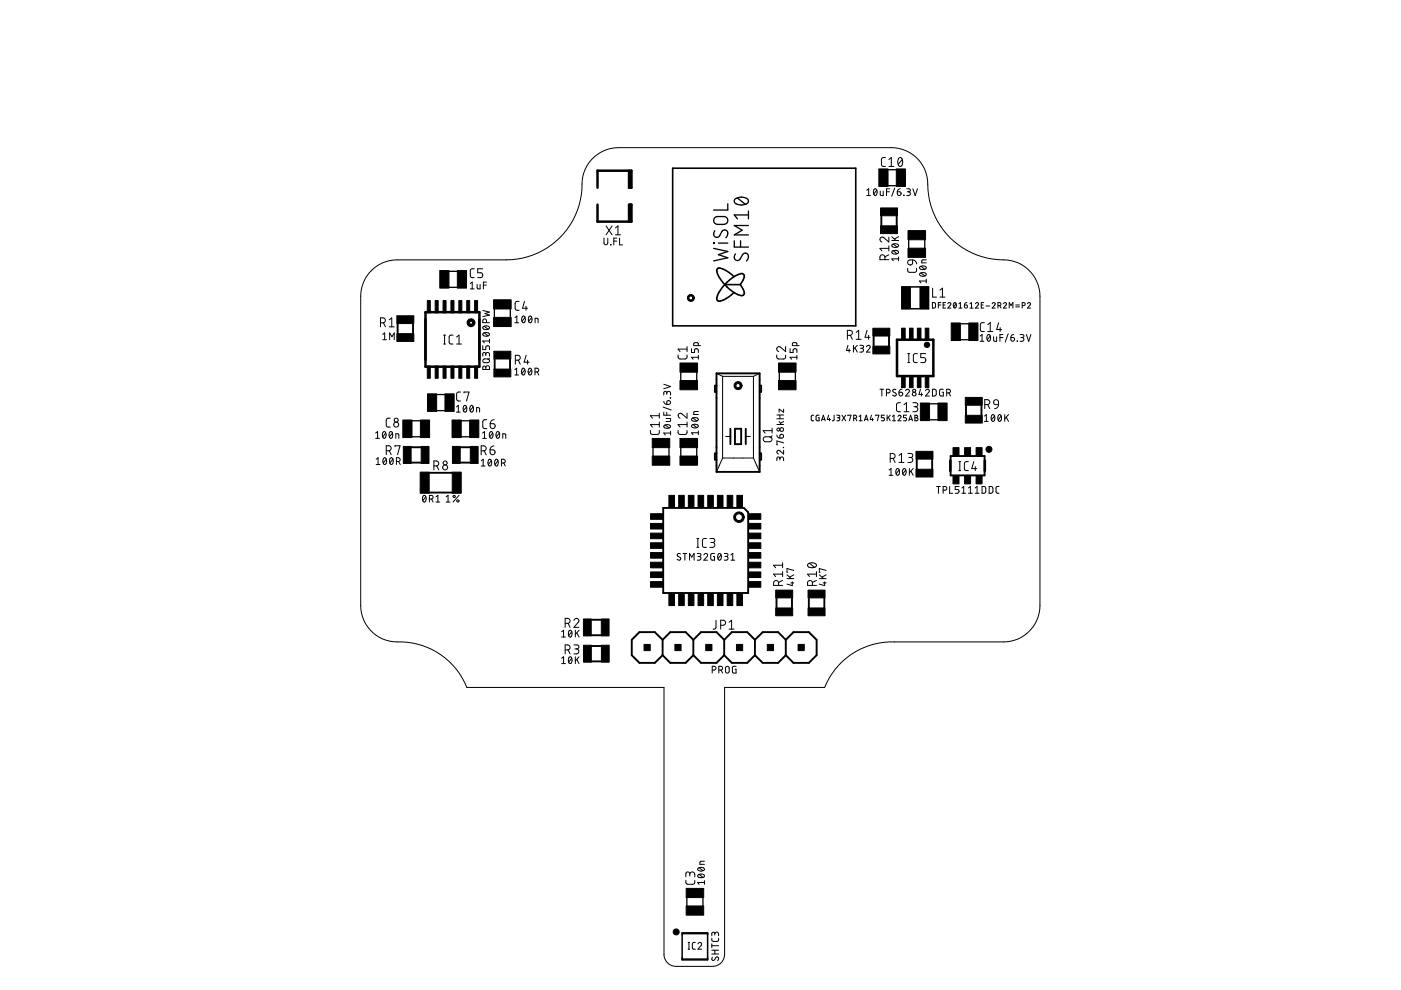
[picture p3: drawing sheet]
<svg xmlns="http://www.w3.org/2000/svg" width="297mm" height="210mm" viewBox="0 0 297 210" stroke-linecap="round" stroke-linejoin="round" font-family="sans-serif">
<g fill="#000" stroke="#000" stroke-width=".21">
<path d="M99.4 67.8a.82 .82 0 0 1 .8-.1 .82 .82 0 0 1 .5 .7h-.5a.32 .32 0 0 1-.5 .3 .32 .32 0 0 1-.1-.5 .32 .32 0 0 1 .6 .1v.1h.5a.84 .84 0 0 1-1.2 .8 .84 .84 0 0 1-.1-1.4z" fill-rule="evenodd"/>
<path d="M145.8 62.8a.75 .75 0 0 1 .9-.3 .75 .75 0 0 1 .5 .7h-.3a.41 .41 0 0 1-.6 .3 .41 .41 0 0 1-.1-.6 .41 .41 0 0 1 .7 .1v.2h.3a.74 .74 0 0 1-.9 .7 .74 .74 0 0 1-.5-1.1z" fill-rule="evenodd"/>
<path d="M196.1 72.7a.6 .6 0 0 1 .6-.1 .6 .6 0 0 1 .4 .5h-.6h.6a.58 .58 0 0 1-.8 .5 .58 .58 0 0 1-.2-.9z" fill-rule="evenodd"/>
<path d="M155.8 81.2a.85 .85 0 0 1 1-.2 .85 .85 0 0 1 .5 .8h-.4a.46 .46 0 0 1-.6 .4 .46 .46 0 0 1-.1-.8 .46 .46 0 0 1 .7 .2v.2h.4a.85 .85 0 0 1-1.1 .8 .85 .85 0 0 1-.4-1.4z" fill-rule="evenodd"/>
<path d="M155.9 108.9a1.12 1.12 0 0 1 1.2-.3 1.12 1.12 0 0 1 .7 1.1h-.4a.73 .73 0 0 1-1.1 .6 .73 .73 0 0 1-.1-1.2 .73 .73 0 0 1 1.2 .4v.2h.4a1.12 1.12 0 0 1-1.5 1 1.12 1.12 0 0 1-.4-1.8z" fill-rule="evenodd"/>
<circle cx="209.7" cy="95.3" r=".64"/>
<circle cx="143.4" cy="197.6" r=".64"/>
</g>
<path d="M133.4 36.2v3.6h.5v-3.6h-7.2v3.6M133.6 36.4v3.4M126.7 43.4v3.6h7.2v-3.6h-.5v3.6M133.6 43.4v3.3M90.2 66.2h11.4v11.5h-11.4zM190.2 72h7.7v7.7h-7.7zM201.5 97.6v2.2M208.8 97.6v2.2" fill="none" stroke="#000" stroke-width=".53"/>
<path d="M142.6 35.7h38.8v33.4h-38.8zM155.6 58.7a5.2 5.2 0 0 0-3.3-1.8l-.3 .1a3.5 3.5 0 0 0 1.3 3 6.1 6.1 0 0 0 4.1 2.7l.4-.4a2.19 2.19 0 0 0-.8-1.9M153.7 60.3h3.3M157 60.3l.3-.5a1.44 1.44 0 0 0 .4-1.6l-.1-.1a3.6 3.6 0 0 0-2.9 1.3 6.5 6.5 0 0 0-2.7 4.1l.2 .3a3.6 3.6 0 0 0 2.9-1.3l.5-.5" fill="none" stroke="#000" stroke-width=".34"/>
<g fill="none" stroke="#000" stroke-width=".4">
<path d="M186.9 45.8v2.1M190.1 45.8v2.1M84.3 68.6v2.1M87.6 68.6v2.1M104.9 76.1v2.2M108.1 76.1v2.2M151.9 79.2h9.2v20.9h-9.2zM185.2 71.2v2.1M188.5 71.2v2.1M87.2 98.1h2.1M87.2 94.8h2.1M97.6 98.1h2.1"/>
<path d="M97.6 94.8h2.1M151.9 96.1h-.3v1.4h.3M151.9 81.8h-.3v1.3h.3M154.9 90.9v3.3M155.8 90.9h1.3v3.3h-1.3zM158.1 90.9v3.3M161.1 96.1h.3v1.4h-.3M161.1 81.8h.3v1.3h-.3M194.4 97.4v2.1M197.6 97.4v2.1M201.5 96.7h7.2v4.1h-7.2zM204.8 85.9v2.2"/>
<path d="M208.1 85.9v2.2M91 100.2h4.9M91 104.4h4.9M140.6 107.7h17.1l.9 .9v17.1h-18zM125.4 137h2.1M125.4 131.4h2.1M125.4 134.7h2.1M140.5 135.7l-1.7-1.7h-3.2l-1.7 1.7v3.2l1.7 1.6h3.2l1.7-1.6M140.5 138.9l1.6 1.6h3.3l1.6-1.6M140.5 135.7v3.2M140.5 135.7l1.6-1.7h3.3l1.6 1.7M147 138.9l1.6 1.6h3.3l1.6-1.6"/>
<path d="M147 135.7v3.2M147 135.7l1.6-1.7h3.3l1.6 1.7M153.5 138.9l1.7 1.6h3.2l1.7-1.6M153.5 135.7l1.7-1.7h3.2l1.7 1.7M153.5 135.7v3.2M160.1 138.9l1.6 1.6h3.3l1.6-1.6M160.1 135.7l1.6-1.7h3.3l1.6 1.7M160.1 135.7v3.2M164.6 126.8v2.1M166.6 135.7l1.6-1.7h3.3l1.6 1.7v3.2l-1.6 1.6h-3.3l-1.6-1.6M166.6 135.7v3.2M167.9 126.8v2.1"/>
<path d="M171.5 126.8v2.1M174.8 126.8v2.1M125.4 140.2h2.1"/>
</g>
<g fill="none" stroke="#000" stroke-width=".21">
<path d="M187.7 33.4h-.5l-.3 .4v1.2l.3 .3h.5M188.5 35.3h1M188.5 33.8l.5-.4v1.9M189.7 39.9l-.6 1.7M190.6 33.5l.1-.1a.78 .78 0 0 1 .7 1.2 .53 .53 0 0 1-.5 .7 .53 .53 0 0 1-.5-.7zM191.3 33.8l-.9 1.1M78.5 57.7a7.5 7.5 0 0 1 5.7-2.6h23.1a16.1 16.1 0 0 0 16.1-16.9 7.8 7.8 0 0 1 7.7-6.9h57.9a7.9 7.9 0 0 1 7.7 8.9 16.2 16.2 0 0 0 16.9 14.9 7.8 7.8 0 0 1 6.9 7.7v65.6a7.7 7.7 0 0 1-7.7 7.7h-23.2a15.4 15.4 0 0 0-14.8 9.7h-21.2v56.5a2.54 2.54 0 0 1-2.5 2.6h-7.8a2.54 2.54 0 0 1-2.5-2.6v-56.5h-41.8a15.6 15.6 0 0 0-15.6-9.7 7.7 7.7 0 0 1-6.9-7.7v-65.6a7.7 7.7 0 0 1 2-5.1zM100.5 57h-.5l-.3 .4v1.2l.3 .2 .5 .1M102.3 57h-1v.8h.6a.53 .53 0 0 1 .5 .5 .53 .53 0 0 1-.5 .6h-.6M103.1 59.8h-.6v1.5M128.1 50.5v1a.4 .4 0 0 0 .4 .4 .4 .4 0 0 0 .4-.4v-1M128.5 47.9l1.3 1.9"/>
<path d="M129.5 51.8v.1zM129.8 47.9l-1.3 1.9M130.1 51.1h.7M130.5 48.3l.5-.4v1.9M130.5 49.8h1.1M130.8 50.5h-.7v1.4M131.4 50.5v1.4h.6M183.8 40.3l.4-.3v1.5M183.8 41.5h.8M185.4 40.1l.2-.1a.84 .84 0 0 1 0 1.5 .9 .9 0 0 1-.2-1.4zM185.9 40.3l-.6 .8M186.6 40.5v.8l.3 .2h.4v-1"/>
<path d="M187.6 55.1v-.6a.53 .53 0 0 0-.5-.5 .53 .53 0 0 0-.5 .5v.6h1.8M188 40.7h.6M188.4 50.3v1l-1-.9a.52 .52 0 0 0-.8 .2 .52 .52 0 0 0 .4 .7M188.4 54l-.8 .4M188.4 52.7h-1.8l.4 .5M188.4 52.1v1.1M188.6 40h-.6v1.5M189.1 51h1.4M189.1 50.2l.8 .8M189.2 53.3a.91 .91 0 0 1 1.3 .2 .87 .87 0 0 1-1.4 0zM189.2 51.9a.77 .77 0 0 1 1.3 .3 .9 .9 0 0 1-1.4-.1zM189.4 53.1l.8 .7"/>
<path d="M189.4 51.8l.8 .6M190.2 40.7h.5a.41 .41 0 0 1 .4 .4 .41 .41 0 0 1-.5 .4 .41 .41 0 0 1-.4-.4zM190.5 54.9h-1.4l.3 .4M190.5 54.5v.8M190.5 50.2l-.9 .5M190.9 40l-.5 .3-.2 .4M191.6 41.4l.1 .1zM192.2 40l.6 .1 .2 .2-.2 .3-.4 .1M192.4 56.9l.1 .6 .3 .2h1.3l.2-.2v-.6M192.6 55.2l.9-.1v.7a.53 .53 0 0 1-.8 .3 .53 .53 0 0 1-.1-.9zM192.6 40.7a.4 .4 0 0 1 .4 .4 .4 .4 0 0 1-.4 .4h-.4M193.5 55.1l.6 .3 .2 .6"/>
<path d="M193.5 40l.5 1.5 .5-1.5M195.1 58a.78 .78 0 0 1 1.3 .3 .78 .78 0 0 1-.8 .3 .78 .78 0 0 1-.6-.5zM195.1 56.6a.9 .9 0 0 1 1.3 .2 .84 .84 0 0 1-1.5 0zM195.3 57.9l.8 .6M195.3 56.5l.8 .6M196.4 55.1h-.8l-.2 .2v.4h1M196.4 59.6h-1.5l.4 .4M196.4 59.2v.8M80.7 68.5h.5a.53 .53 0 0 0 .5-.6 .53 .53 0 0 0-.5-.5h-.5v1.9M81.2 70.9l.4-.3v1.4M81.2 72h.8M81.3 68.5l.4 .8"/>
<path d="M82.5 67.8l.6-.4v1.9M82.5 69.3h1.1M82.6 72v-1.4l.5 .8 .5-.8v1.4M94 72.9h.5M94 71.1h.5M94.3 71.1v1.8M96.1 71.1h-.6l-.3 .4v1.2l.3 .2h.6M96.8 72.9h1.1M96.8 71.5l.5-.4v1.8M99.7 60.1l.4-.3v1.5M99.7 61.3h.8M101.2 60.3v.7l.2 .3h.4v-1"/>
<path d="M102.4 73.3v.8h.6v-.5a.4 .4 0 0 1 .4-.3 .4 .4 0 0 1 .4 .3v.5M102.4 65.8l1.4 .4-1 .3 1 .3-1.4 .3M102.4 70.7a.9 .9 0 0 1 1.4 .2 .83 .83 0 0 1-1.4 0zM102.4 69.3a.78 .78 0 0 1 1.4 .3 .78 .78 0 0 1-.8 .3 .78 .78 0 0 1-.6-.5zM102.5 77.7l.2-.1 .3 .3a.39 .39 0 0 1 .4-.4 .39 .39 0 0 1 .4 .4v.4h-1.4zM102.5 76.2l.9-.1a.4 .4 0 0 1 .4 .4 .4 .4 0 0 1-.4 .4l-.9-.1zM102.5 60.5h.6M102.7 70.6l.8 .6M102.7 69.2l.8 .6M103 75.1a.39 .39 0 0 1 .4-.4 .39 .39 0 0 1 .4 .4v.4M103 75.4v-.5l-.4-.2-.2 .2v.6M103 77.9v.4"/>
<path d="M103.1 68.4v-.4a.39 .39 0 0 0-.3-.4 .39 .39 0 0 0-.4 .4v.4h1.4M103.8 71.9v.8M103.8 75.9l-.3 .4M103.8 72.3h-1.4l.3 .4M109.2 78.4l.3-.3v1.4M109.2 79.5h.7M109.2 68.4h.8M109.2 67.3l.4-.3v1.4M109.3 76.4h.5a.52 .52 0 0 0 .5-.5 .52 .52 0 0 0-.5-.6h-.5v1.9M109.9 76.4l.4 .8M110.1 63.9h-.6l-.3 .4v1.2l.3 .3h.6M110.7 78.2l.1-.1a.71 .71 0 0 1 .6 .5 .71 .71 0 0 1-.2 .7l-.2 .2a.9 .9 0 0 1-.3-1.3z"/>
<path d="M110.8 67.1l.2-.1a.83 .83 0 0 1 0 1.4 .86 .86 0 0 1-.2-1.3zM111.2 63.9l-.4 1.5h1M111.3 78.4l-.7 .8M111.3 67.3l-.6 .8M111.5 64.9v.9M111.5 75.3l-.4 1.5h1.1M111.9 76.4v.8M112.1 78.2l.1-.1a.73 .73 0 0 1 .6 .7 .73 .73 0 0 1-.6 .7l-.2-.4zM112.2 67.1l.2-.1a.85 .85 0 0 1 0 1.4 .88 .88 0 0 1-.2-1.3zM112.7 78.4l-.6 .8M112.7 67.3l-.6 .8M113.4 78.9h.4a.4 .4 0 0 0 .4-.4 .4 .4 0 0 0-.4-.4h-.4v1.4"/>
<path d="M113.5 68.4v-.9l.6 .1v.8M113.9 78.9l.3 .6M143.8 75.3v.6l.4 .2h1.2l.2-.2 .1-.6M145.7 73.5v1M145.7 74h-1.9l.4 .5M146.6 73.9v.8h.7v-.4a.41 .41 0 0 1 .4-.4 .41 .41 0 0 1 .4 .4v.4M148.1 73.3l-.2-.6-.8 .1v.5h1.4M148.1 75.8h-1.5l.3 .4M148.1 75.4v.8M151.9 79.2l1.3 .6M153.2 79.8v17.3M153.2 79.8h6.5"/>
<path d="M159.7 79.8v17.3M161.1 79.2l-1.4 .6M164.7 75.3v.6l.4 .2h1.2l.2-.2 .1-.6M166.6 73.5v1l-1.1-.9a.52 .52 0 0 0-.8 .2 .52 .52 0 0 0 .4 .7M167.5 73.9v.8h.6v-.4a.41 .41 0 0 1 .5-.4 .41 .41 0 0 1 .4 .4v.4M169 73.3l-.2-.6-.8 .1v.5h1.4M169 75.8h-1.5l.3 .4M169 75.4v.8M179.7 71.1h.5a.53 .53 0 0 0 .5-.5 .53 .53 0 0 0-.5-.6h-.5v1.9M179.8 73.2l-.3 1.1h.8M180 74v.7M180.3 71.1l.4 .8"/>
<path d="M181 73.2v1.5M181.3 73.8l.5 .9M181.5 70.5l.6-.5v1.9M181.5 71.9h1.1M181.8 73.2l-.8 .9M182.3 73.2h.6l.2 .2-.2 .4-.4 .1M182.7 73.9a.4 .4 0 0 1 .4 .4 .4 .4 0 0 1-.4 .4h-.4M183.7 73.5a.39 .39 0 0 1 .6-.3 .39 .39 0 0 1 .1 .7l-.7 .8h.8M183.8 70l-.4 1.5h1.1M184.1 71.1v.8M192.5 76.9h.4M192.5 75h.4"/>
<path d="M192.7 75v1.9M194.5 75h-.6l-.2 .4v1.2l.2 .2 .6 .1M196.3 75h-1.1v.8h.7a.54 .54 0 0 1 .4 .5 .54 .54 0 0 1-.4 .6h-.7M197.7 64.2h.4l.2 .1v.8l-.2 .2h-.4zM197.7 61.1v1.9h.9M198.9 64.7h.6M199.3 63h1M199.3 61.5l.5-.4v1.9M199.5 64.2h-.6v1.1M200 64.7h.4M200.5 64.2h-.5v1.1h.5M201 64.4a.32 .32 0 0 1 .4-.2 .32 .32 0 0 1 .1 .5l-.5 .6h.6"/>
<path d="M202.3 64.2h.1a.58 .58 0 0 1 .4 .5 .58 .58 0 0 1-.4 .6l-.3-.6zM202.7 64.4l-.5 .7M203.3 65.3h.7M203.3 64.4l.3-.2v1.1M204.5 64.7h.4a.33 .33 0 0 1 .2 .3 .33 .33 0 0 1-.3 .3 .33 .33 0 0 1-.3-.3zM205 64.2h-.3l-.2 .5M205.7 65.3h.6M205.7 64.4l.3-.2v1.1M206.8 64.4a.32 .32 0 0 1 .5-.2 .32 .32 0 0 1 .1 .5l-.6 .6h.7M207.8 71.2l.4-.3v1.5M207.8 72.4h.8M208 64.7h.4"/>
<path d="M208.6 64.2h-.6v1.1h.6M208.7 68.4h-.6l-.2 .4v1.2l.2 .3h.6M209 64.9h.8M209.4 71l.2-.1a.84 .84 0 0 1 0 1.5 .89 .89 0 0 1-.2-1.4zM209.4 70.3h1.1M209.4 68.8l.6-.4v1.9M210 71.2l-.7 .8M210.4 64.4a.32 .32 0 0 1 .4-.2 .32 .32 0 0 1 .1 .5l-.5 .6h.6M210.7 71.4v.7l.2 .3h.4v-1M211.6 64.8l.6-.1v-.4l-.6-.1v1.1M211.7 68.4l-.4 1.5h1.1M212 64.8l.2 .5"/>
<path d="M212 71.6h.6M212 69.5v.8M212.6 70.9h-.6v1.5M212.7 64.4a.32 .32 0 0 1 .5-.2 .32 .32 0 0 1 .1 .5l-.6 .6h.7M213.8 70.8l-.7 1.7M214 65.3v-1.1l.4 .6 .4-.6v1.1M214.3 71.6h.5a.4 .4 0 0 1 .3 .4 .4 .4 0 0 1-.4 .4 .4 .4 0 0 1-.4-.4zM214.9 70.9l-.3 .1-.3 .6M215.3 64.7h.8M215.3 65.1h.8M215.7 72.3h.1M216.3 70.9l.6 .1 .2 .2-.2 .3-.4 .1"/>
<path d="M216.7 71.6a.4 .4 0 0 1 .4 .4 .4 .4 0 0 1-.4 .4h-.4M216.7 64.8l.6-.1v-.4l-.6-.1v1.1M217.6 70.9l.5 1.5 .5-1.5M217.8 64.4a.32 .32 0 0 1 .5-.2 .32 .32 0 0 1 .1 .5l-.6 .6h.7M79.7 91.8l.4-.3v1.4M79.7 92.9h.8M79.8 97.4l.4-.4v1.5M79.8 98.5h.8M81.2 91.6l.3-.1a.84 .84 0 0 1 0 1.4 .91 .91 0 0 1-.3-1.3zM81.3 97.2l.3-.2a.78 .78 0 0 1 .4 .8 .78 .78 0 0 1-.6 .7l-.2-.5zM81.8 91.8l-.6 .8M81.9 95.6h.5a.53 .53 0 0 0 .5-.6 .53 .53 0 0 0-.5-.5h-.5v1.9"/>
<path d="M81.9 97.4l-.6 .8M82.5 95.6l.5 .8M82.7 91.6l.2-.1a.84 .84 0 0 1 0 1.4 .93 .93 0 0 1-.2-1.3zM82.7 88.7h-.5l-.3 .4v1.2l.3 .2 .5 .1M82.8 97.2l.2-.2a.84 .84 0 0 1 0 1.5 .9 .9 0 0 1-.2-1.3zM83.2 91.8l-.7 .8M83.3 97.4l-.6 .8M83.8 94.7v-.2h1l-.5 1.9M83.9 92.9v-.9l.6 .1 .1 .8M84.1 97.9h.4a.4 .4 0 0 0 .4-.4 .4 .4 0 0 0-.4-.5h-.4v1.5M84.5 97.9l.4 .6M92 98.8h.5a.53 .53 0 0 0 .5-.5 .53 .53 0 0 0-.5-.6h-.5v1.9"/>
<path d="M92.6 98.8l.4 .8M96.8 86.3l.4-.4v1.5M96.8 87.4h.8M97.6 83.1l-.5 .1-.3 .3v1.3l.3 .2h.5M98.4 86l.2-.1a.87 .87 0 0 1 0 1.5 .88 .88 0 0 1-.2-1.4zM98.4 83.3v-.2h1l-.5 1.9M98.9 86.3l-.6 .8M99.8 86l.2-.1a.84 .84 0 0 1 0 1.5 .9 .9 0 0 1-.2-1.4zM100.3 86.3l-.6 .8M101 87.4v-1l.6 .2 .1 .8M102 95.6h.6a.53 .53 0 0 0 .5-.5 .53 .53 0 0 0-.5-.6h-.6v1.9M102 98.8h.8"/>
<path d="M102 97.7l.4-.3v1.4M102.3 92.9h.8M102.3 91.8l.4-.3v1.4M102.7 95.6l.4 .8M103.2 89h-.6l-.2 .4v1.2l.2 .2 .6 .1M103.6 97.5l.2-.1a.84 .84 0 0 1 0 1.4 .9 .9 0 0 1-.2-1.3zM103.9 95.4h.6a.53 .53 0 0 1 .5 .6 .53 .53 0 0 1-.6 .4 .53 .53 0 0 1-.5-.5zM103.9 89.8h.7a.53 .53 0 0 1 .4 .6 .53 .53 0 0 1-.6 .5 .53 .53 0 0 1-.5-.5zM103.9 91.6l.2-.1a.84 .84 0 0 1 0 1.4 .89 .89 0 0 1-.2-1.3zM104.2 97.7l-.7 .8M104.5 91.8l-.7 .8M104.7 94.5l-.6 .3-.2 .6"/>
<path d="M104.8 89l-.6 .2-.3 .6M105.1 97.5l.2-.1a.84 .84 0 0 1 0 1.4 .86 .86 0 0 1-.2-1.3zM105.3 91.6l.3-.1a.87 .87 0 0 1 0 1.4 .91 .91 0 0 1-.3-1.3zM105.6 97.7l-.7 .8M105.9 91.8l-.7 .8M106.3 98.2h.4a.4 .4 0 0 0 .4-.4 .4 .4 0 0 0-.4-.4h-.4v1.4M106.6 92.9v-.9l.6 .1v.8M106.8 98.2l.3 .6M137.9 91.3v.6l.4 .2h1.2l.3-.2v-.6M139.8 90h-1.9l.4 .6M139.8 87.6v1.1M139.8 89.5v1.1"/>
<path d="M139.8 88.1h-1.9l.4 .6M140.6 86.3l1.7 .6M140.7 85.1l.3 .5 .4 .1M140.7 87.4v.6h1.5M140.7 81.5l1.5 .5-1.5 .4M140.8 90.2a.82 .82 0 0 1 1.4 .3 .79 .79 0 0 1-.8 .3 .79 .79 0 0 1-.6-.5zM141.1 90.1l.8 .6M141.2 88.7h1l-.2 .6-.8 .1M141.4 83.4a.4 .4 0 0 1 .4-.4 .4 .4 0 0 1 .4 .4v.4M141.4 83.6v-.5l-.4-.1-.2 .1-.1 .7M141.4 87.4v.6M141.5 85a.41 .41 0 0 1 .6 .2 .41 .41 0 0 1-.3 .5h-.4z"/>
<path d="M142.1 84.3l.1 .1zM142.2 91.8h-1.5l.4 .4M142.2 91.4v.8M143.8 91.3v.6l.4 .2h1.2l.2-.2 .1-.6M145.7 87.6v1.1l-1.1-.9a.52 .52 0 0 0-.8 .1 .52 .52 0 0 0 .4 .8M145.7 89.5v1.1M145.7 90h-1.9l.4 .6M146.7 90.1a.93 .93 0 0 1 1.4 .2 .84 .84 0 0 1-1.5 0zM146.7 88.7a.93 .93 0 0 1 1.4 .2 .84 .84 0 0 1-1.5 0zM146.9 90l.8 .7M146.9 88.6l.8 .7M148.1 87.2l-.9 .1-.1 .2v.4h1"/>
<path d="M148.1 91.4v.8M148.1 91.8h-1.5l.3 .4M153.2 97.1h6.5M153.2 97.1l-1.3 3M153.9 92.5h1M158.1 92.5h1M159.7 97.1l1.4 3M162 92.7l1.2-.1a.53 .53 0 0 1 .5 .5 .53 .53 0 0 1-.5 .6l-1.2-.2-.2-.3zM163.7 92.4l-.4 .4M163.7 91.3h-1.9l.4 .5M163.7 90.8v1M164.7 92.2l.1 .4 .6 .3"/>
<path d="M164.7 90h1.4M164.7 88.8h1.4M164.7 88h1.4M165.2 89.4l.5 .6M165.4 97.3a.39 .39 0 0 1 .3-.4 .39 .39 0 0 1 .4 .4v.4M165.4 97.5l-.1-.4-.3-.2-.3 .2v.6M165.4 88v.8M165.4 92.2a.41 .41 0 0 1 .7 .1 .41 .41 0 0 1-.3 .6h-.4zM166.1 94.8h.1M166.1 95.5v.8l-.7-.7a.39 .39 0 0 0-.7 .1 .39 .39 0 0 0 .3 .6M166.1 86.8v.6l-.9-.6v.6M166.1 93.9l-1.4-.4v.8h.2"/>
<path d="M166.1 89.4l-.6 .3M172.5 88l-.3 .1-.2 .2v.7l.5 .2M173.7 88l-.7 .2v.7l.2 .3h.5v-.6h-.2M174.2 89.2l.4-1.2 .4 1.2M174.3 88.9h.6M175.7 88l-.3 .9h.7M175.9 88.7v.5M176.8 88v1l-.3 .2M177.4 88l.5 .1 .2 .1-.2 .3-.4 .1M177.7 88.6l.3 .1 .1 .3-.2 .2h-.5M178.5 88l.8 1.2M179.3 88l-.8 1.2"/>
<path d="M179.8 88.2v-.2h.6l-.3 1.2M181 88.7h.5l.1-.3v-.2l-.6-.2v1.2M181.4 88.7l.3 .5M182.2 89.2h.6M182.2 88.3l.3-.3v1.2M183.3 89.2l.4-1.2 .3 1.2M183.4 88.9h.6M184.8 88l-.3 .9h.7M185 88.7v.5M185.7 88.2v-.2h.6l-.3 1.2M186.6 82.5h.7M187 82.5v1.5"/>
<path d="M187.5 88h-.6v.6h.4a.34 .34 0 0 1 .2 .3 .34 .34 0 0 1-.2 .3h-.4M187.9 83.3h.4a.39 .39 0 0 0 .4-.4 .39 .39 0 0 0-.4-.4h-.4v1.5M188.1 88v1.2M188.4 88.5l.3 .7M188.5 99.7l.4-.4v1.5M188.7 97.2h.6a.53 .53 0 0 0 .5-.5 .53 .53 0 0 0-.5-.6h-.6v1.9M188.7 88l-.6 .8M189.2 89.2h.7M189.2 88.3l.3-.3v1.2M189.4 97.2l.4 .8M189.9 82.6a.36 .36 0 0 0-.5 0 .36 .36 0 0 0 0 .5l.5 .3a.36 .36 0 0 1 0 .5 .36 .36 0 0 1-.5 0l-.2-.1M190.1 99.4l.2-.1a.84 .84 0 0 1 0 1.5 .9 .9 0 0 1-.2-1.4z"/>
<path d="M190.4 88.3a.32 .32 0 0 1 .4-.3 .32 .32 0 0 1 .1 .6l-.5 .6h.7M190.6 83.2h.5a.4 .4 0 0 1 .3 .4 .4 .4 0 0 1-.4 .4 .4 .4 0 0 1-.4-.4zM190.6 96.6l.5-.5v1.9M190.6 98h1.1M190.6 99.7l-.6 .8M190.9 85.4h-.5l-.3 .4v1.2l.3 .2 .5 .1M191.2 82.5l-.3 .1-.3 .6M191.5 99.4h.1a.73 .73 0 0 1 .6 .5 .73 .73 0 0 1-.3 .8l-.2 .1a.9 .9 0 0 1-.2-1.4zM191.7 87.3h1M191.7 85.8l.5-.4v1.9M192 82.8a.39 .39 0 0 1 .6-.3 .39 .39 0 0 1 .1 .7l-.7 .8h.8M192 99.7l-.6 .8"/>
<path d="M192.2 88h-.6v.6h.4a.34 .34 0 0 1 .2 .3 .34 .34 0 0 1-.2 .3h-.4M192.5 96.1h.6a.42 .42 0 0 1 .4 .5 .42 .42 0 0 1-.4 .4h-.4M192.7 89.2l.4-1.2 .4 1.2M192.8 88.9h.6M192.8 99.3v1.5M193 97a.53 .53 0 0 1 .5 .5 .53 .53 0 0 1-.5 .5h-.5M193.1 99.9l.5 .9M193.5 85.4h.7a.42 .42 0 0 1 .4 .4 .42 .42 0 0 1-.4 .4h-.4M193.6 99.3l-.8 .9M194 88l.4 .1 .2 .1-.3 .4 .3 .2-.2 .4h-.4zM194 88.6h.3M194.1 86.2a.53 .53 0 0 1 .5 .6 .53 .53 0 0 1-.5 .5h-.6"/>
<path d="M195.2 82.5l-.4 1.2h.8M195.4 83.3v.7M196.2 82.8a.39 .39 0 0 1 .6-.3 .39 .39 0 0 1 .1 .7l-.7 .8h.8M197.7 82.5h.5l.3 .3v.9l-.3 .2-.5 .1zM200 82.5h-.6l-.2 .2v1l.3 .3h.5v-.8h-.2M200.7 83.3h.4a.39 .39 0 0 0 .4-.4 .39 .39 0 0 0-.4-.4h-.4v1.5M201.2 83.3l.3 .7M203.3 99.8h.4M203.3 97.9h.4M203.5 97.9v1.9M205.3 97.9h-.6l-.2 .4v1.2l.2 .2 .6 .1M206.5 97.9l-.5 1.5h1.1"/>
<path d="M206.8 98.9v.9M208.7 88.2l.4-.3v1.4M208.7 89.3h.8M208.8 85.8h.5a.53 .53 0 0 0 .6-.5 .53 .53 0 0 0-.6-.6h-.5v1.9M209.4 85.8l.4 .8M210.3 88l.2-.1a.84 .84 0 0 1 0 1.4 .9 .9 0 0 1-.2-1.3zM210.8 84.9l.3-.1 .5 .1 .1 .9-.9-.1zM210.9 88.2l-.7 .8M211.7 85.8l-.2 .6-.6 .2M211.7 88l.2-.1a.84 .84 0 0 1 0 1.4 .9 .9 0 0 1-.2-1.3zM212.3 88.2l-.7 .8M213 87.9v1.4"/>
<path d="M213.3 88.5l.5 .8M213.8 87.9l-.8 .9M89.7 105.1l.3-.1a.83 .83 0 0 1 0 1.4 .9 .9 0 0 1-.3-1.3zM90.3 105.3l-.7 .8M91 105.8h.4a.39 .39 0 0 0 .4-.4 .39 .39 0 0 0-.4-.4h-.4v1.4M91.5 105.8l.3 .6M92.4 105.3l.4-.3v1.4M92.4 106.4h.8M94.6 106.4h.8M94.6 105.3l.4-.3v1.4M97.3 105l-1.2 1.4M144.3 117.5l-.2-.1a.34 .34 0 0 0-.5 .1 .34 .34 0 0 0 .1 .4l.5 .3a.39 .39 0 0 1-.1 .6 .39 .39 0 0 1-.5-.2"/>
<path d="M144.8 117.3h.8M145.2 117.3v1.5M146.2 118.8v-1.5l.5 .8 .5-.8v1.5M147.7 116.1h.5M147.7 114.2h.5M147.8 117.3l.6 .1 .2 .2-.2 .3-.4 .1M148 114.2v1.9M148.2 118a.39 .39 0 0 1 .4 .4 .39 .39 0 0 1-.4 .4h-.4M149.2 117.7a.4 .4 0 0 1 .6-.3 .4 .4 0 0 1 .1 .6l-.7 .8h.8M149.8 114.2h-.6l-.3 .4 .2 1.4 .7 .1M150.5 114.2h.7a.42 .42 0 0 1 .4 .4 .42 .42 0 0 1-.4 .4h-.5M151 115a.52 .52 0 0 1 .6 .5 .52 .52 0 0 1-.6 .6h-.5"/>
<path d="M151.5 117.3l-.6 .1-.2 .1v.9l.2 .3 .6 .1v-.8h-.2M152.3 117.4l.2-.1a.83 .83 0 0 1 0 1.5 .9 .9 0 0 1-.2-1.4zM152.9 117.7l-.7 .7M153.6 117.3l.6 .1 .1 .2-.1 .3-.5 .1M154 118a.39 .39 0 0 1 .4 .4 .39 .39 0 0 1-.4 .4h-.4M155 118.8h.8M155 117.7l.4-.4v1.5M165.9 119.3v1.1M165.9 119.8h-1.9l.4 .6M171.3 119.6a1.2 1.2 0 0 1 1.8 .2 1.1 1.1 0 0 1-1.9 0zM171.6 119.4l1.1 .9M188.5 100.8h.8"/>
<path d="M198.6 103.1h.8M199 103.1v1.5M200 103.9h.4a.39 .39 0 0 0 .3-.4 .39 .39 0 0 0-.3-.4h-.4v1.5M201.3 103.1v1.5h.7M203.3 103.1h-.8v.7h.5a.41 .41 0 0 1 .3 .4 .41 .41 0 0 1-.3 .4h-.5M203.9 104.6h.8M203.9 103.5l.4-.4v1.5M205.3 104.6h.8M205.3 103.5l.4-.4v1.5M206.8 104.6h.8M206.8 103.5l.4-.4v1.5M208.2 103.1l.6 .1 .2 .2v.9l-.2 .2-.6 .1z"/>
<path d="M209.7 103.1l.6 .1 .2 .2v.8l-.2 .3-.6 .1zM211.8 103.1l-.4 .1-.2 .3v.9l.6 .2M119.1 139.6l.4-.3v1.4M119.1 133.9l.4-.3v1.5M119.1 135.1h.8M119.8 137.8h.6a.53 .53 0 0 0 .5-.5 .53 .53 0 0 0-.5-.6h-.6v1.9M119.8 132.2h.6a.53 .53 0 0 0 .5-.6 .53 .53 0 0 0-.5-.5h-.6v1.9M120.5 137.8l.4 .8M120.5 132.2l.4 .8M120.7 139.4l.2-.1a.87 .87 0 0 1 0 1.4 .88 .88 0 0 1-.2-1.3zM120.7 133.7l.2-.1a.87 .87 0 0 1 0 1.5 .88 .88 0 0 1-.2-1.4zM121.2 139.6l-.6 .8"/>
<path d="M121.2 133.9l-.6 .8M121.7 136.7h.6a.42 .42 0 0 1 .4 .5 .42 .42 0 0 1-.4 .4h-.4M121.7 131.5a.52 .52 0 0 1 .7-.4 .52 .52 0 0 1 .2 .9l-.9 1h1M122 133.6v1.5M122 139.3v1.4M122.2 137.6a.53 .53 0 0 1 .5 .5 .53 .53 0 0 1-.5 .5h-.5M122.3 139.8l.5 .9M122.3 134.2l.5 .9M122.8 139.3l-.8 .8M122.8 133.6l-.8 .9M151.8 131.5v1.6l-.2 .3h-.4M152.8 132.6h.5a.53 .53 0 0 0 .5-.6 .53 .53 0 0 0-.5-.5h-.5v1.9"/>
<path d="M154.6 133.4h1M154.6 131.9l.5-.4v1.9M165.1 124.1v-.5a.53 .53 0 0 0-.6-.5 .53 .53 0 0 0-.5 .5v.5h1.9M165.9 121.7h-1.9l.4 .6M165.9 123.1l-.8 .4M165.9 121.2v1.1M166.9 122.7h1.4M166.9 121.9l.8 .8M167.7 123.6h.6M168 123.4v.8l-1.1-.4M168.3 120.9l-1.4-.4v.8h.1M168.3 121.9l-.9 .5"/>
<path d="M172.3 124.1v-.5a.52 .52 0 0 0-.6-.5 .52 .52 0 0 0-.5 .5v.5h1.9M173.1 123.1l-.8 .4M173.1 121.7h-1.9l.4 .6M173.1 121.2v1.1M173.7 122.7h1.5M173.7 121.9l.9 .8M174.5 123.6h.7M174.8 123.4v.8l-1.1-.4M175.2 120.9l-1.5-.4v.8h.2M175.2 121.9l-.9 .5M119.1 140.7h.8M151 142.1h.4a.4 .4 0 0 0 .4-.4 .4 .4 0 0 0-.4-.4h-.4v1.4"/>
<path d="M152.4 142.1h.4a.4 .4 0 0 0 .4-.4 .4 .4 0 0 0-.4-.4h-.4v1.4M152.9 142.1l.3 .6M153.9 141.4l.3-.1 .3 .1 .1 .9a.39 .39 0 0 1-.4 .4 .39 .39 0 0 1-.4-.4zM156.1 141.3h-.6l-.2 .2v.9l.2 .3h.6v-.8h-.3M145.4 186.6v.6l.4 .3h1.2l.3-.3v-.6M145.9 199.8h.3M146.1 199.8v1.5M146.2 185.4a.53 .53 0 0 1 .6-.5 .53 .53 0 0 1 .5 .5v.5M146.2 185.7v-.4a.41 .41 0 0 0-.4-.4 .41 .41 0 0 0-.4 .4v.6M147.4 199.8l-.4 .1-.2 .2v1l.2 .1 .4 .1M148 185.5a.88 .88 0 0 1 1.4 .2 .87 .87 0 0 1-1.5 0zM148 184.1a.9 .9 0 0 1 1.4 .2 .84 .84 0 0 1-1.5 0z"/>
<path d="M148.2 185.4l.8 .6M148.2 184l.8 .6M149.4 182.6h-.8l-.2 .3v.4h1M149.4 187.1h-1.5l.3 .4M149.4 186.7v.8M150.9 198.9v.5l.3 .2h1l.1-.2 .1-.5M151.6 198a.4 .4 0 0 1 .4-.4 .4 .4 0 0 1 .4 .4v.4M151.6 198.2l-.1-.4-.3-.2-.3 .2v.6M145.9 201.3h.3M148 200.1a.39 .39 0 0 1 .5-.2 .39 .39 0 0 1 .2 .6l-.7 .8h.8M150.9 202.3h1.5M150.9 201.5h1.5"/>
<path d="M150.9 200.5h1.5M150.9 200.1v.8M151 203a.36 .36 0 0 0-.1 .5 .36 .36 0 0 0 .5 .1l.4-.5a.36 .36 0 0 1 .5-.1 .36 .36 0 0 1 0 .5l-.2 .2M151.6 201.5v.8"/>
<circle cx="84" cy="89.1" r=".42"/>
<circle cx="84" cy="90" r=".52"/>
<circle cx="94.4" cy="98.2" r=".42"/>
<circle cx="94.4" cy="99.1" r=".52"/>
<circle cx="165" cy="91.1" r=".32"/>
<circle cx="165.7" cy="91.1" r=".4"/>
<circle cx="193.8" cy="83.6" r=".4"/>
<circle cx="193.8" cy="82.8" r=".32"/>
<circle cx="96.3" cy="105.3" r=".24"/>
<circle cx="97.1" cy="106.2" r=".24"/>
</g>
<path d="M191.2 60.8h5.7v4.7h-5.7zM144.6 197.8h5.4v5.7h-5.4zM144.6 198h5.4M144.6 203.3h5.4" fill="none" stroke="#000" stroke-width=".32"/>
<g fill="#000" stroke="#000" stroke-width=".21">
<path d="M186.3 35.8h2v3.7h-2zM190 35.8h2v3.7h-2zM93.2 57.4h2v3.7h-2zM97 57.4h1.9v3.7h-1.9zM186.7 47.9h3.6v1.6h-3.6zM186.7 44.1h3.6v1.6h-3.6zM192.5 48.9h3.7v1.9h-3.7zM192.5 52.6h3.7v2h-3.7zM84.1 70.7h3.6v1.7h-3.6zM84.1 67h3.6v1.6h-3.6zM90.6 63.7h.6v2.6h-.6zM90.6 77.6h.6v2.6h-.6z"/>
<path d="M92.3 63.7h.6v2.6h-.6zM92.3 77.6h.6v2.6h-.6zM93.9 63.7h.7v2.6h-.7zM93.9 77.6h.7v2.6h-.7zM95.6 63.7h.6v2.6h-.6zM95.6 77.6h.6v2.6h-.6zM97.3 63.7h.6v2.6h-.6zM97.3 77.6h.6v2.6h-.6zM99 63.7h.6v2.6h-.6zM99 77.6h.6v2.6h-.6zM100.6 63.7h.7v2.6h-.7zM100.6 77.6h.7v2.6h-.7z"/>
<path d="M104.7 78.3h3.6v1.6h-3.6zM104.7 74.5h3.6v1.6h-3.6zM104.6 67.3h3.8v1.9h-3.8zM104.6 63.6h3.8v1.9h-3.8zM144.2 77h3.7v1.9h-3.7zM165.1 77h3.7v1.9h-3.7zM185.1 69.6h3.6v1.6h-3.6zM185.1 73.4h3.6v1.6h-3.6zM191.2 69.6h.7v2.3h-.7zM191.2 79.9h.7v2.3h-.7zM191.2 60.8h1.8v4.6h-1.8zM192.8 69.6h.8v2.3h-.8z"/>
<path d="M192.8 79.9h.8v2.3h-.8zM194.5 69.6h.8v2.3h-.8zM194.5 79.9h.8v2.3h-.8zM195.1 60.8h1.8v4.6h-1.8zM196.2 69.6h.7v2.3h-.7zM196.2 79.9h.7v2.3h-.7zM201.7 68.5h1.9v3.7h-1.9zM205.4 68.5h1.9v3.7h-1.9zM85.5 94.7h1.7v3.6h-1.7zM85.4 89h2v3.8h-2zM89.3 94.7h1.7v3.6h-1.7zM89.1 89h2v3.8h-2z"/>
<path d="M90.6 83.5h2v3.7h-2zM94.3 83.5h2v3.7h-2zM95.9 94.7h1.7v3.6h-1.7zM95.8 89h2v3.8h-2zM99.7 94.7h1.7v3.6h-1.7zM99.6 89h1.9v3.8h-1.9zM138.3 96.7h3.7v1.9h-3.7zM138.3 93h3.7v1.9h-3.7zM144.2 80.7h3.7v1.9h-3.7zM144.2 96.7h3.7v1.9h-3.7zM144.2 93h3.7v1.9h-3.7zM165.1 80.7h3.7v1.9h-3.7z"/>
<path d="M195.1 85.4h2v3.8h-2zM194.2 99.5h3.6v1.6h-3.6zM194.2 95.7h3.6v1.6h-3.6zM198.9 85.4h1.9v3.8h-1.9zM202.1 94.9h1.2v1.7h-1.2zM204.5 94.9h1.3v1.7h-1.3zM206.9 94.9h1.3v1.7h-1.3zM204.7 88.1h3.6v1.6h-3.6zM204.7 84.3h3.6v1.6h-3.6zM89.1 100.1h1.9v4.5h-1.9zM95.9 100.1h1.9v4.5h-1.9zM137.9 108.9h2.6v1.2h-2.6z"/>
<path d="M137.9 111h2.6v1.2h-2.6zM137.9 113h2.6v1.2h-2.6zM137.9 115.1h2.6v1.2h-2.6zM137.9 117.2h2.6v1.1h-2.6zM137.9 119.2h2.6v1.2h-2.6zM141.8 105h1.2v2.6h-1.2zM143.9 105h1.2v2.6h-1.2zM145.9 105h1.2v2.6h-1.2zM148 105h1.2v2.6h-1.2zM150.1 105h1.1v2.6h-1.1zM152.1 105h1.2v2.6h-1.2zM154.2 105h1.2v2.6h-1.2z"/>
<path d="M156.2 105h1.2v2.6h-1.2zM158.8 119.2h2.5v1.2h-2.5zM158.8 117.2h2.5v1.1h-2.5zM158.8 115.1h2.5v1.2h-2.5zM158.8 113h2.5v1.2h-2.5zM158.8 111h2.5v1.2h-2.5zM158.8 108.9h2.5v1.2h-2.5zM202.1 100.9h1.2v1.7h-1.2zM204.5 100.9h1.3v1.7h-1.3zM206.9 100.9h1.3v1.7h-1.3zM123.7 131.2h1.6v3.6h-1.6zM123.7 136.8h1.7v3.6h-1.7z"/>
<path d="M127.5 131.2h1.6v3.6h-1.6zM127.5 136.8h1.7v3.6h-1.7zM136.5 136.6h1.4v1.3h-1.4zM137.9 121.3h2.6v1.1h-2.6zM137.9 123.3h2.6v1.2h-2.6zM141.8 125.9h1.2v2.5h-1.2zM143.1 136.6h1.3v1.3h-1.3zM143.9 125.9h1.2v2.5h-1.2zM145.9 125.9h1.2v2.5h-1.2zM148 125.9h1.2v2.5h-1.2zM149.6 136.6h1.3v1.3h-1.3zM150.1 125.9h1.1v2.5h-1.1z"/>
<path d="M152.1 125.9h1.2v2.5h-1.2zM154.2 125.9h1.2v2.5h-1.2zM156.2 125.9h1.2v2.5h-1.2zM156.1 136.6h1.4v1.3h-1.4zM158.8 123.3h2.5v1.2h-2.5zM158.8 121.3h2.5v1.1h-2.5zM162.7 136.6h1.3v1.3h-1.3zM164.5 125.1h3.6v1.7h-3.6zM164.5 128.9h3.6v1.7h-3.6zM169.2 136.6h1.3v1.3h-1.3zM171.3 125.1h3.6v1.7h-3.6zM171.3 128.9h3.6v1.7h-3.6z"/>
<path d="M145.5 188.4h3.7v1.9h-3.7zM145.5 192.1h3.7v1.9h-3.7z"/>
</g>
<g fill="none" stroke="#000" stroke-width=".28">
<path d="M188.2 36h1.9M188.2 39.4h1.9M95.1 57.5h1.9M151.3 52.7l3 .6-2 .7 2 .7-3 .6M151.3 51.5h.2v.1h-.2zM151.5 46.2l.4-.3h1.6a.84 .84 0 0 1 .8 .8 .84 .84 0 0 1-.8 .9h-1.4a.84 .84 0 0 1-.7-.5 .84 .84 0 0 1 .1-.9zM151.6 48.9a.76 .76 0 0 0-.2 1.1 .76 .76 0 0 0 1 .2l.7-1.1a.72 .72 0 0 1 1-.2 .72 .72 0 0 1 .1 1.1l-.3 .4M152.3 51.5h2M154.3 43.2v1.3h-3M155.7 51.1v1.3h3M155.8 42.3a2.17 2.17 0 0 1 2.9 .1v.2a1.42 1.42 0 0 1-1.9 .8l-1-.4zM155.9 53.8a.74 .74 0 0 0-.1 1.2 .74 .74 0 0 0 1.1-.1l.5-.9a.72 .72 0 0 1 1.1-.2 .72 .72 0 0 1 .1 1.1l-.3 .4"/>
<path d="M156.4 42l1.6 1.3M157 51.1v1.3M158.7 47.8h-3l1.7 1-1.7 1h3M158.7 45.6h-3l.7 .8M158.7 44.7v1.7M192.7 50.8v1.9M196.1 50.7v2M95.1 60.9h1.9M104.8 65.4v2M108.2 65.4v1.9M144.3 78.8v2M147.7 78.8v1.9"/>
<path d="M165.2 78.8v2M168.6 78.8v1.9M203.5 68.6h2M203.6 72h1.9M87.2 89.2h2M87.3 92.6h1.9M92.5 83.7h1.9M92.5 87.1h1.9M97.7 89.2h2M97.7 92.6h2M138.5 94.8v2M141.8 94.8v1.9"/>
<path d="M144.3 94.8v2M147.7 94.8v1.9M197 85.6h1.9M197 89h1.9M145.6 190.3v1.9M149 190.2v2"/>
</g>
</svg>
